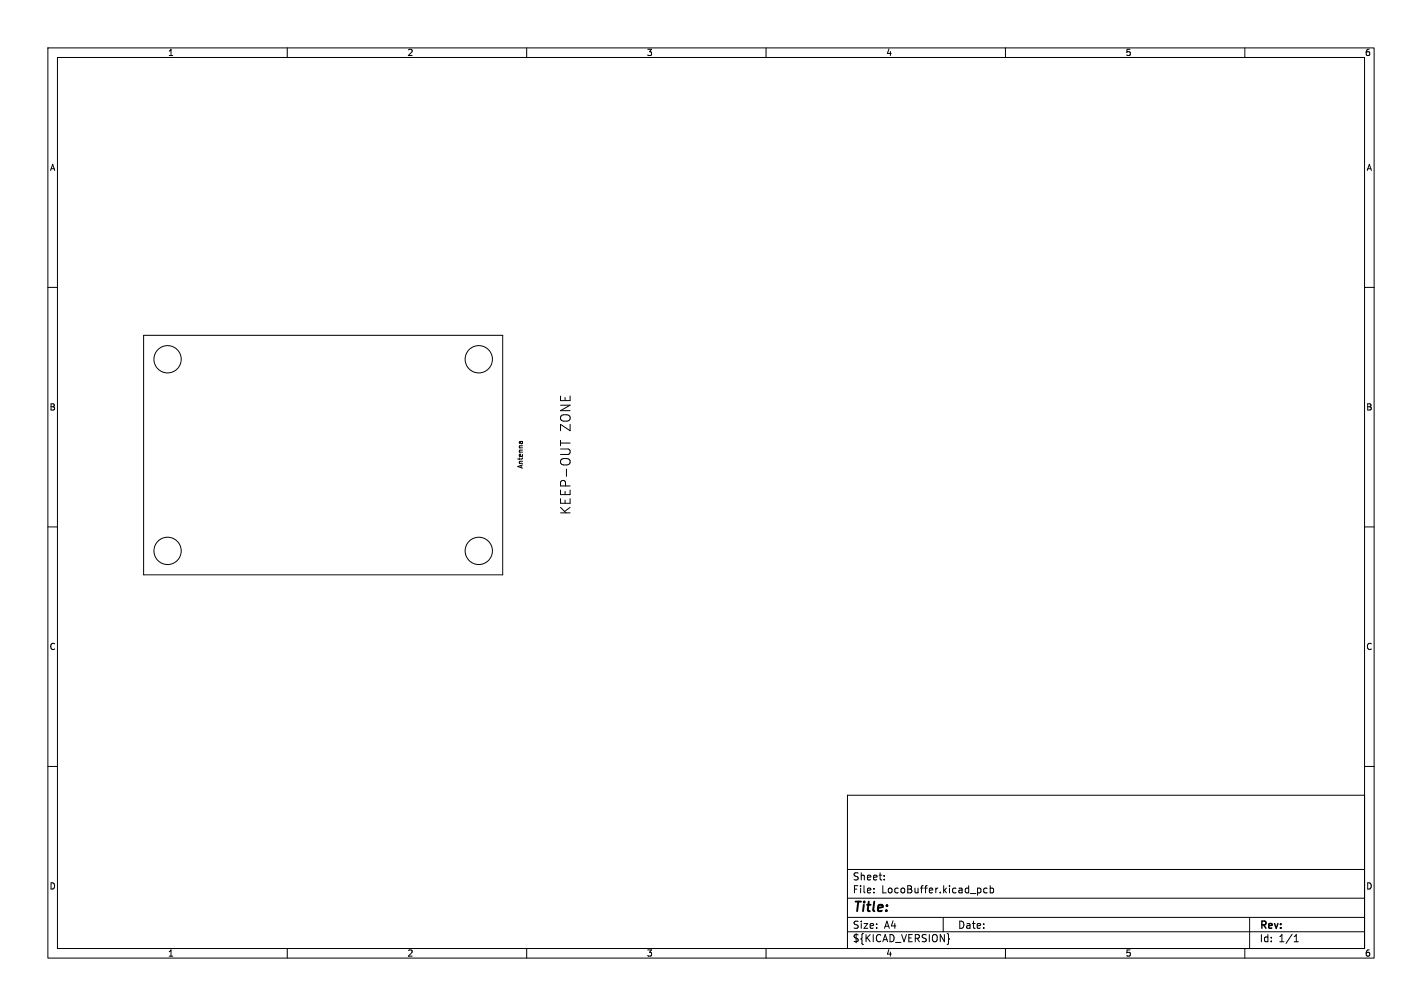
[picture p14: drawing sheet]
<svg xmlns="http://www.w3.org/2000/svg" width="297mm" height="210mm" viewBox="0 0 297 210" stroke-linecap="round" stroke-linejoin="round" font-family="sans-serif">
<defs><g id="words">
<g font-size="2.8">
<text x="119.3" y="90.2" transform="rotate(-90 119.3 90.2)">ZONE</text>
<text x="119.3" y="107.5" transform="rotate(-90 119.3 107.5)">KEEP-OUT</text>
<text x="178" y="190.8">Title:</text>
</g>
<g font-size="2.1">
<text x="178" y="183.9">Sheet:</text>
<text x="178" y="186.6">File:</text>
<text x="184" y="186.6">LocoBuffer.kicad_pcb</text>
<text x="178" y="196.8">${KICAD_VERSION}</text>
<text x="178" y="194">Size:</text>
<text x="184.6" y="194">A4</text>
<text x="200" y="194">Date:</text>
<text x="263" y="194.2">Rev:</text>
<text x="263" y="196.8">Id:</text>
<text x="267" y="196.8">1/1</text>
</g>
<g font-size="1.8">
<text x="35" y="11.8">1</text>
<text x="85" y="11.8">2</text>
<text x="135" y="11.8">3</text>
<text x="185" y="11.8">4</text>
<text x="235" y="11.8">5</text>
<text x="285" y="11.8">6</text>
<text x="10.4" y="35.8">A</text>
<text x="285.4" y="35.8">A</text>
<text x="10.3" y="85.8">B</text>
<text x="285.3" y="85.8">B</text>
<text x="10.3" y="135.8">C</text>
<text x="285.3" y="135.8">C</text>
<text x="10.3" y="185.8">D</text>
<text x="285.3" y="185.8">D</text>
<text x="35" y="199.8">1</text>
<text x="85" y="199.8">2</text>
<text x="135" y="199.8">3</text>
<text x="185" y="199.8">4</text>
<text x="235" y="199.8">5</text>
<text x="285" y="199.8">6</text>
</g>
<text font-size="1.4" x="109.4" y="97.9" transform="rotate(-90 109.4 97.9)">Antenna</text>
</g></defs>
<g fill="none" stroke="#000" stroke-width=".21">
<path d="M10 10h277v190h-277zM12 12h273v186h-273zM60 10v2M110 10v2M160 10v2M210 10v2M260 10v2M10 60h2M285 60h2M30 70h75v50h-75zM117.1 91.9v1.2M10 110h2"/>
<path d="M285 110h2M10 160h2M285 160h2M177 166h108v32h-108zM60 198v2M110 198v2M160 198v2M177 194.5h108M177 191.5h108M177 187.5h108M177 181.5h108M182.5 186.3v.1"/>
<path d="M182.5 185.5v.1M184.7 183.6v.1M184.7 182.8v.1M197 191.5v3M198.1 195.8l.2 .2-.2 .2M204.7 185.5l.2 .2-.2 .6M206.2 185.5l-.5-.1-.2 .3 .1 .6h.6M206.8 185.5l.4-.1 .3 .3-.1 .6h-.6M206.8 184.9v1.5M210 198v2M260 198v2M261 191.5v6.5"/>
<path d="M270.3 196.6h.9M270.3 195.5l.4-.4v1.5"/>
<circle cx="35" cy="75" r="2.85"/>
<circle cx="100" cy="75" r="2.85"/>
<circle cx="35" cy="115" r="2.85"/>
<circle cx="100" cy="115" r="2.85"/>
</g>
<use href="#words"/>
</svg>
